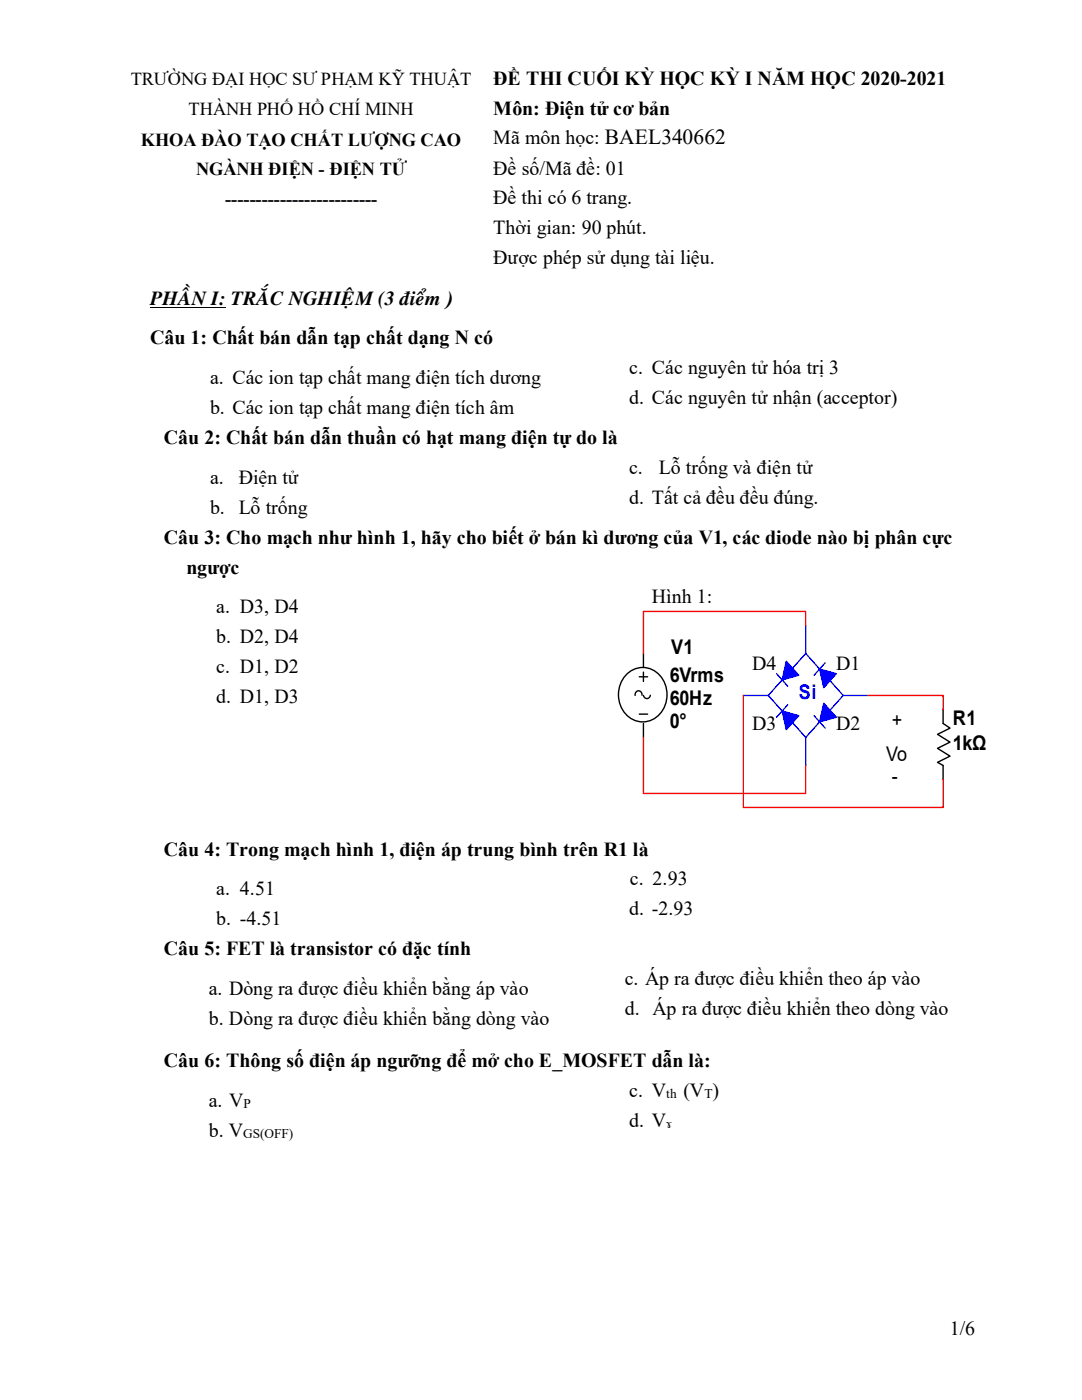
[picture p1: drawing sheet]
<svg xmlns="http://www.w3.org/2000/svg" width="216mm" height="279mm" viewBox="0 0 216 279" stroke-linecap="round" stroke-linejoin="round" font-family="sans-serif">
<defs><g id="words">
<g font-size="4">
<text x="98.4" y="17">ĐỀ THI CUỐI KỲ HỌC KỲ I NĂM HỌC 2020-2021</text>
<text x="98.4" y="23">Môn: Điện tử cơ bản</text>
<text x="98.4" y="28.8">Mã môn học: BAEL340662</text>
<text x="98.4" y="34.8">Đề số/Mã đề: 01</text>
<text x="98.4" y="40.8">Đề thi có 6 trang.</text>
<text x="98.4" y="46.8">Thời gian: 90 phút.</text>
<text x="98.4" y="52.7">Được phép sử dụng tài liệu.</text>
<text x="30" y="60.8">PHAÀN I: TRAÉC NGHIEÄ</text>
<text x="70.9" y="60.8">M (3 ñieåm )</text>
<text x="30" y="68.7">Câu 1: Chất bán dẫn tạp chất dạng N có</text>
<text x="41.9" y="76.6">a. Các ion tạp chất mang điện tích dương</text>
<text x="125.6" y="74.6">c. Các nguyên tử hóa trị 3</text>
<text x="41.9" y="82.6">b. Các ion tạp chất mang điện tích âm</text>
<text x="125.6" y="80.6">d. Các nguyên tử nhận (acceptor)</text>
<text x="32.7" y="88.6">Câu 2: Chất bán dẫn thuần có hạt mang điện tự do là</text>
<text x="125.5" y="94.5">c.</text>
<text x="131.5" y="94.5">Lỗ trống và điện tử</text>
<text x="41.9" y="96.5">a.</text>
<text x="47.6" y="96.5">Điện tử</text>
<text x="125.6" y="100.5">d. Tất cả đều đều đúng.</text>
<text x="41.9" y="102.5">b. Lỗ trống</text>
<text x="32.7" y="108.5">Câu 3: Cho mạch như hình 1, hãy cho biết ở bán kì dương của V1, các diode nào bị phân cực</text>
<text x="37.2" y="114.5">ngược</text>
<text x="43.1" y="122.4">a. D3, D4</text>
<text x="130.1" y="120.4">Hình 1:</text>
<text x="43.1" y="128.4">b. D2, D4</text>
<text x="133.9" y="130.4">V1</text>
<text x="43.1" y="134.3">c. D1, D2</text>
<text x="133.6" y="136">6Vrms</text>
<text x="150.1" y="133.7">D4</text>
<text x="166.9" y="133.7">D1</text>
<text x="43.1" y="140.3">d. D1, D3</text>
<text x="133.6" y="140.7">60Hz</text>
<text x="133.6" y="145.3">0°</text>
<text x="150.1" y="145.6">D3</text>
<text x="166.9" y="145.6">D2</text>
<text x="177.9" y="145">+</text>
<text x="190.1" y="144.7">R1</text>
<text x="190.1" y="149.6">1kΩ</text>
<text x="176.8" y="151.9">Vo</text>
<text x="177.9" y="156.2">-</text>
<text x="32.7" y="170.8">Câu 4: Trong mạch hình 1, điện áp trung bình trên R1 là</text>
<text x="43.1" y="178.6">a. 4.51</text>
<text x="125.7" y="176.6">c. 2.93</text>
<text x="43.1" y="184.6">b. -4.51</text>
<text x="125.6" y="182.6">d. -2.93</text>
<text x="32.7" y="190.7">Câu 5: FET là transistor có đặc tính</text>
<text x="124.7" y="196.5">c. Áp ra được điều khiển theo áp vào</text>
<text x="41.7" y="198.5">a. Dòng ra được điều khiển bằng áp vào</text>
<text x="124.7" y="202.5">d. Áp ra được điều khiển theo dòng vào</text>
<text x="41.7" y="204.5">b. Dòng ra được điều khiển bằng dòng vào</text>
<text x="32.7" y="213">Câu 6: Thông số điện áp ngưỡng để mở cho E_MOSFET dẫn là:</text>
<text x="41.7" y="220.9">a. V</text>
<text x="125.6" y="218.9">c. V</text>
<text x="136.4" y="218.9">(V )</text>
<text x="41.7" y="226.8">b. V</text>
<text x="125.6" y="224.8">d. V</text>
<text x="189.5" y="266.4">1/6</text>
</g>
<text font-size="4" fill="#00f" x="159.4" y="139.4">Si</text>
<g font-size="3.7">
<text x="26.1" y="17">TRƯỜNG ĐẠI HỌC SƯ PHẠM KỸ THUẬT</text>
<text x="37.6" y="23">THÀNH PHỐ HỒ CHÍ MINH</text>
<text x="28.1" y="29">KHOA ĐÀO TẠO CHẤT LƯỢNG CAO</text>
<text x="39.1" y="35">NGÀNH ĐIỆN - ĐIỆN TỬ</text>
<text x="44.9" y="41">-------------------------</text>
</g>
<g font-size="2.7">
<text x="48.6" y="221.2">P</text>
<text x="132.9" y="219.2">th</text>
<text x="140.5" y="219.2">T</text>
<text x="48.5" y="227.2">GS(OFF)</text>
<text x="132.9" y="225.2">ɤ</text>
</g>
</g></defs>
<path d="M30 61.3h15.1" fill="none" stroke="#000" stroke-width=".2"/>
<g fill="#00f" stroke="#00f" stroke-width=".28">
<path d="M156.9 132l2.5 2.8-3.3 .9z"/>
<path d="M163.5 133.5l3.4 .9-2.5 2.8z"/>
<path d="M164.4 140.3l2.5 2.8-3.4 1z"/>
<path d="M156.1 141.9l3.3 .9-2.5 2.8z"/>
</g>
<path d="M155 134.4l2.2 2.5M160.8 130.4l7.5 8.4-7.5 8.4-7.5-8.4zM164.7 132.3l-2.3 2.5M157.2 140.7l-2.2 2.4M162.4 142.8l2.3 2.5" fill="none" stroke="#00f" stroke-width=".28"/>
<path d="M148.3 138.8h5" fill="none" stroke="#00f" stroke-width=".28"/>
<path d="M160.8 147.2v5.6" fill="none" stroke="#00f" stroke-width=".28"/>
<path d="M168.3 138.8h4.9" fill="none" stroke="#00f" stroke-width=".28"/>
<path d="M160.8 124.8v5.6" fill="none" stroke="#00f" stroke-width=".28"/>
<path d="M125.1 134.5a4.6 4.6 0 0 1 7.7 2.2 5.4 5.4 0 0 1-4.5 7.4 5.5 5.5 0 0 1-4.2-8.2zM127.6 135.1h1.6M128.1 138.8a.71 .71 0 0 0-.7-.9 .71 .71 0 0 0-.7 .9M128.4 130.4v2.8M128.4 134.1v1.9M129.8 138.8a.68 .68 0 0 1-.7 .6 .68 .68 0 0 1-.7-.6M127.6 142.5h1.6M128.4 144.4v2.8M188.2 141.6v2.8l1.4 .9-2.5 1.3 2.5 1.5-2.5 1.2 2.5 1.6-2.5 1.2 1.1 .7v2.8" fill="none" stroke="#000" stroke-width=".28"/>
<path d="M148.3 138.8v22.3h39.9v-5.5M160.8 124.8v-2.8h-32.4v8.4M173.2 138.8h15v2.8M128.4 147.2v11.2h32.4v-5.6" fill="none" stroke="#f00" stroke-width=".28"/>
<use href="#words"/>
</svg>
